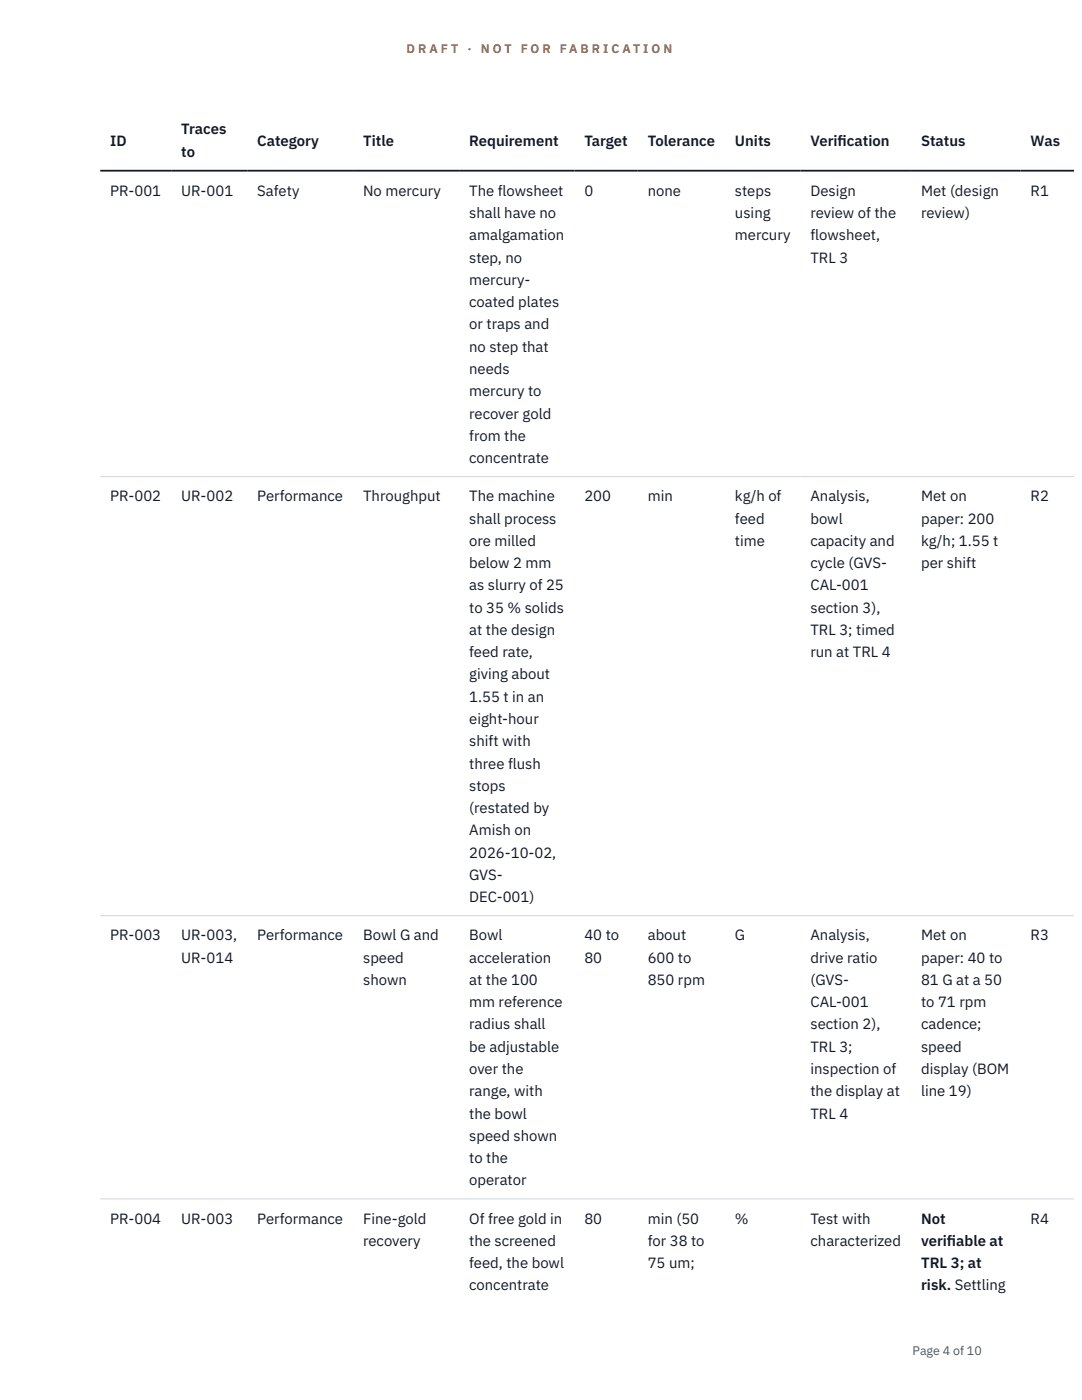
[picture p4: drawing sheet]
<svg xmlns="http://www.w3.org/2000/svg" width="216mm" height="279mm" viewBox="0 0 216 279" stroke-linecap="round" stroke-linejoin="round" font-family="sans-serif">
<defs><g id="words">
<g font-size="3" fill="#111827">
<text x="22" y="29.1">ID</text>
<text x="36.2" y="26.8">Traces</text>
<text x="51.3" y="29.1">Category</text>
<text x="72.5" y="29.1">Title</text>
<text x="93.6" y="29.1">Requirement</text>
<text x="116.6" y="29.1">Target</text>
<text x="129.3" y="29.1">Tolerance</text>
<text x="146.7" y="29.1">Units</text>
<text x="161.7" y="29.1">Verif</text>
<text x="167.1" y="29.1">ication</text>
<text x="183.8" y="29.1">Status</text>
<text x="205.7" y="29.1">Was</text>
<text x="36.2" y="31.3">to</text>
<text x="22" y="39.1">PR-001</text>
<text x="36.2" y="39.1">UR-001</text>
<text x="51.3" y="39.1">Safety</text>
<text x="72.5" y="39.1">No mercury</text>
<text x="93.6" y="39.1">The flowsheet</text>
<text x="116.6" y="39.1">0</text>
<text x="129.3" y="39.1">none</text>
<text x="146.7" y="39.1">steps</text>
<text x="161.7" y="39.1">Design</text>
<text x="183.8" y="39.1">Met (design</text>
<text x="205.7" y="39.1">R1</text>
<text x="93.6" y="43.5">shall have no</text>
<text x="93.6" y="48">amalgamation</text>
<text x="146.7" y="43.5">using</text>
<text x="146.7" y="48">mercury</text>
<text x="161.7" y="43.5">review of the</text>
<text x="161.7" y="48">flowsheet,</text>
<text x="183.8" y="43.5">review)</text>
<text x="93.6" y="52.4">step, no</text>
<text x="161.7" y="52.4">TRL 3</text>
<text x="93.6" y="56.9">mercury-</text>
<text x="93.6" y="61.3">coated plates</text>
<text x="93.6" y="65.7">or traps and</text>
<text x="93.6" y="70.2">no step that</text>
<text x="93.6" y="74.6">needs</text>
<text x="93.6" y="79.1">mercury to</text>
<text x="93.6" y="83.5">recover gold</text>
<text x="93.6" y="88">from the</text>
<text x="93.6" y="92.4">concentrate</text>
<text x="22" y="100">PR-002</text>
<text x="36.2" y="100">UR-002</text>
<text x="51.3" y="100">Performance</text>
<text x="72.5" y="100">Throughput</text>
<text x="93.6" y="100">The machine</text>
<text x="116.6" y="100">200</text>
<text x="129.3" y="100">min</text>
<text x="146.7" y="100">kg/h of</text>
<text x="161.7" y="100">Analysis,</text>
<text x="183.8" y="100">Met on</text>
<text x="205.7" y="100">R2</text>
<text x="93.6" y="104.5">shall process</text>
<text x="146.7" y="104.5">feed</text>
<text x="161.7" y="104.5">bowl</text>
<text x="183.8" y="104.5">paper: 200</text>
<text x="93.6" y="108.9">ore milled</text>
<text x="93.6" y="113.4">below 2 mm</text>
<text x="146.7" y="108.9">time</text>
<text x="161.7" y="108.9">capacity and</text>
<text x="161.7" y="113.4">cycle (GVS-</text>
<text x="183.8" y="108.9">kg/h; 1.55 t</text>
<text x="183.8" y="113.4">per shift</text>
<text x="93.6" y="117.8">as slurry of 25</text>
<text x="161.7" y="117.8">CAL-001</text>
<text x="93.6" y="122.3">to 35 % solids</text>
<text x="161.7" y="122.3">section 3),</text>
<text x="93.6" y="126.7">at the design</text>
<text x="93.6" y="131.2">feed rate,</text>
<text x="161.7" y="126.7">TRL 3; timed</text>
<text x="161.7" y="131.2">run at TRL 4</text>
<text x="93.6" y="135.6">giving about</text>
<text x="93.6" y="140">1.55 t in an</text>
<text x="93.6" y="144.5">eight-hour</text>
<text x="93.6" y="148.9">shift with</text>
<text x="93.6" y="153.4">three flush</text>
<text x="93.6" y="157.8">stops</text>
<text x="93.6" y="162.3">(restated by</text>
<text x="93.6" y="166.7">Amish on</text>
<text x="93.6" y="171.2">2026-10-02,</text>
<text x="93.6" y="175.6">GVS-</text>
<text x="93.6" y="180">DEC-001)</text>
<text x="22" y="187.7">PR-003</text>
<text x="36.2" y="187.7">UR-003,</text>
<text x="51.3" y="187.7">Performance</text>
<text x="72.5" y="187.7">Bowl G and</text>
<text x="93.6" y="187.7">Bowl</text>
<text x="116.6" y="187.7">40 to</text>
<text x="129.3" y="187.7">about</text>
<text x="146.7" y="187.7">G</text>
<text x="161.7" y="187.7">Analysis,</text>
<text x="183.8" y="187.7">Met on</text>
<text x="205.7" y="187.7">R3</text>
<text x="36.2" y="192.1">UR-014</text>
<text x="72.5" y="192.1">speed</text>
<text x="72.5" y="196.6">shown</text>
<text x="93.6" y="192.1">acceleration</text>
<text x="93.6" y="196.6">at the 100</text>
<text x="116.6" y="192.1">80</text>
<text x="129.3" y="192.1">600 to</text>
<text x="129.3" y="196.6">850 rpm</text>
<text x="161.7" y="192.1">drive ratio</text>
<text x="161.7" y="196.6">(GVS-</text>
<text x="183.8" y="192.1">paper: 40 to</text>
<text x="183.8" y="196.6">81 G at a 50</text>
<text x="93.6" y="201">mm reference</text>
<text x="161.7" y="201">CAL-001</text>
<text x="183.8" y="201">to 71 rpm</text>
<text x="93.6" y="205.4">radius shall</text>
<text x="93.6" y="209.9">be adjustable</text>
<text x="161.7" y="205.4">section 2),</text>
<text x="161.7" y="209.9">TRL 3;</text>
<text x="183.8" y="205.4">cadence;</text>
<text x="183.8" y="209.9">speed</text>
<text x="93.6" y="214.3">over the</text>
<text x="161.7" y="214.3">inspection of</text>
<text x="183.8" y="214.3">display (BOM</text>
<text x="93.6" y="218.8">range, with</text>
<text x="161.7" y="218.8">the display at</text>
<text x="183.8" y="218.8">line 19)</text>
<text x="93.6" y="223.2">the bowl</text>
<text x="93.6" y="227.7">speed shown</text>
<text x="161.7" y="223.2">TRL 4</text>
<text x="93.6" y="232.1">to the</text>
<text x="93.6" y="236.6">operator</text>
<text x="22" y="244.2">PR-004</text>
<text x="36.2" y="244.2">UR-003</text>
<text x="51.3" y="244.2">Performance</text>
<text x="72.5" y="244.2">Fine-gold</text>
<text x="93.6" y="244.2">Of free gold in</text>
<text x="116.6" y="244.2">80</text>
<text x="129.3" y="244.2">min (50</text>
<text x="146.7" y="244.2">%</text>
<text x="161.7" y="244.2">Test with</text>
<text x="183.8" y="244.2">Not</text>
<text x="205.7" y="244.2">R4</text>
<text x="72.5" y="248.6">recovery</text>
<text x="93.6" y="248.6">the screened</text>
<text x="129.3" y="248.6">for 38 to</text>
<text x="161.7" y="248.6">characterized</text>
<text x="183.8" y="248.6">verif</text>
<text x="189" y="248.6">iable at</text>
<text x="93.6" y="253.1">feed, the bowl</text>
<text x="93.6" y="257.5">concentrate</text>
<text x="129.3" y="253.1">75 um;</text>
<text x="183.8" y="253.1">TRL 3; at</text>
<text x="183.8" y="257.5">risk. Settling</text>
</g>
<g font-size="2.5" fill="#b45309">
<text x="81.1" y="10.5">D R A F T</text>
<text x="93.3" y="10.5">·</text>
<text x="95.9" y="10.5">N O T</text>
<text x="103.9" y="10.5">F O R</text>
<text x="111.7" y="10.5">F A B R I C A T I O N</text>
</g>
<text font-size="2.5" fill="#4b5563" x="182.1" y="270.3">Page 4 of 10</text>
</g></defs>
<path d="M20 95.1h194.3M20 182.7h194.3M20 239.3h194.3" fill="none" stroke="#d1d5db" stroke-width=".2"/>
<path d="M20 34.1h194.3" fill="none" stroke="#111827" stroke-width=".35"/>
<use href="#words"/>
</svg>
